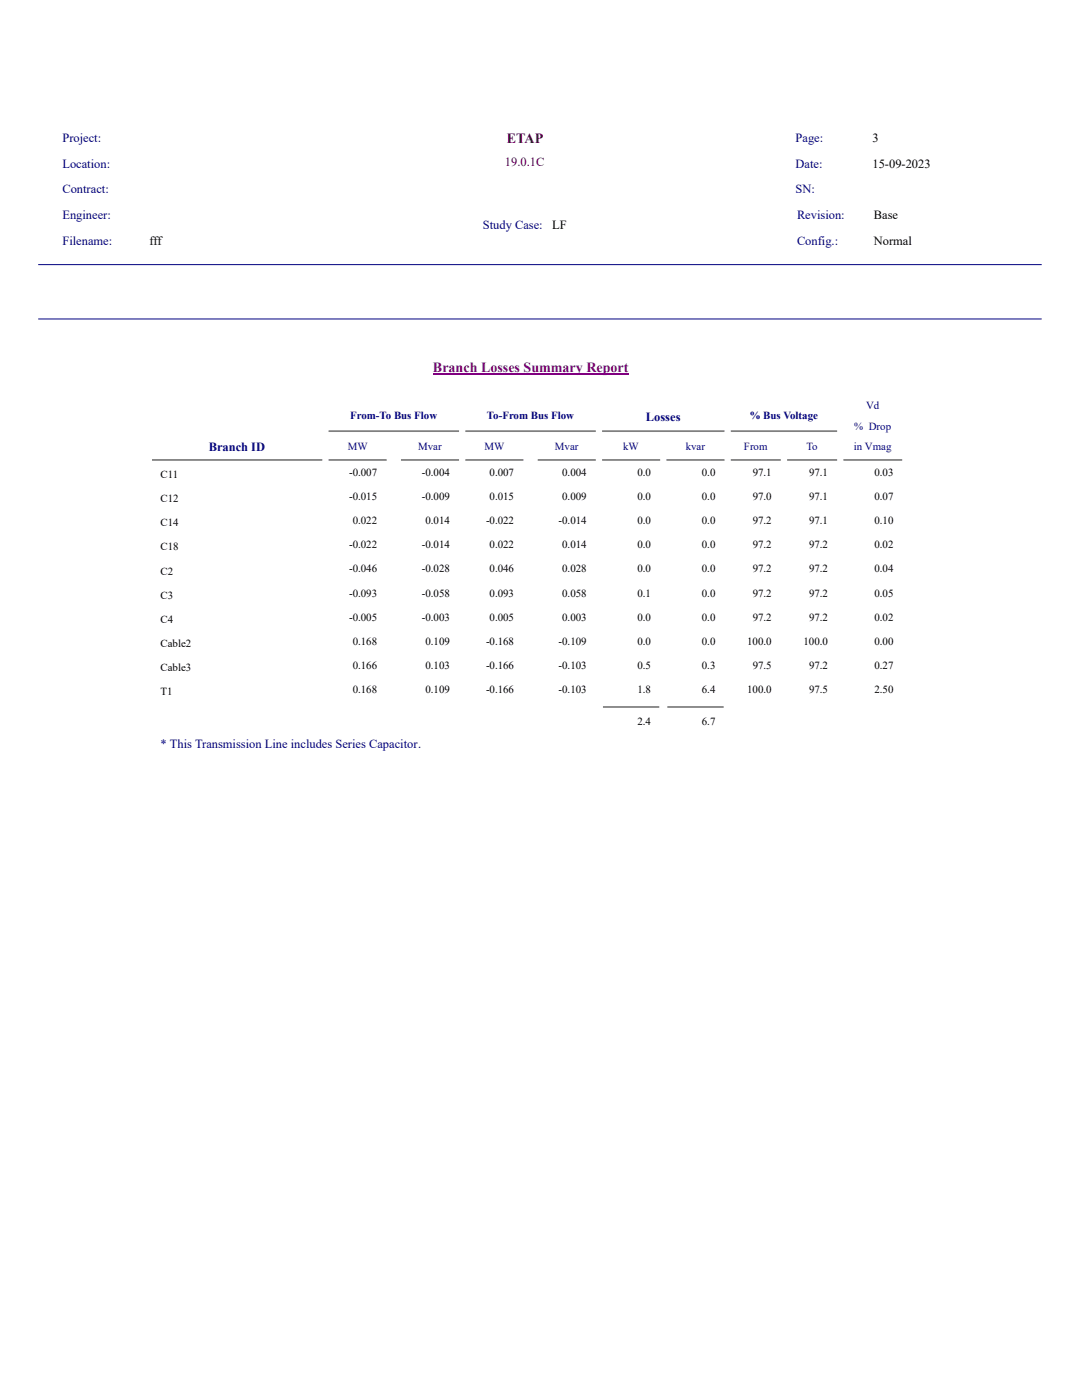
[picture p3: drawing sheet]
<svg xmlns="http://www.w3.org/2000/svg" width="216mm" height="279mm" viewBox="0 0 216 279" stroke-linecap="round" stroke-linejoin="round" font-family="sans-serif">
<defs><g id="words">
<text font-size="2.8" fill="#800000" x="101.1" y="28.6">ETAP</text>
<text font-size="2.8" fill="#800080" x="86.4" y="74.2">Branch Losses Summary Report</text>
<g font-size="2.5" fill="#000080">
<text x="12.5" y="28.3">Project:</text>
<text x="158.7" y="28.3">Page:</text>
<text x="12.5" y="33.5">Location:</text>
<text x="158.7" y="33.5">Date:</text>
<text x="12.5" y="38.6">Contract:</text>
<text x="158.7" y="38.6">SN:</text>
<text x="12.5" y="43.7">Engineer:</text>
<text x="96.3" y="45.7">Study Case:</text>
<text x="159" y="43.7">Revision:</text>
<text x="12.5" y="48.8">Filename:</text>
<text x="159" y="48.8">Config.:</text>
<text x="128.9" y="83.9">Losses</text>
<text x="41.6" y="90.1">Branch ID</text>
<text x="32" y="149.4">* This Transmission Line includes Series Capacitor.</text>
</g>
<g font-size="2.5">
<text x="174.1" y="28.3">3</text>
<text x="174.1" y="33.5">15-09-2023</text>
<text x="110.2" y="45.7">LF</text>
<text x="174.4" y="43.7">Base</text>
<text x="29.8" y="48.8">fff</text>
<text x="174.4" y="48.8">Normal</text>
</g>
<text font-size="2.5" fill="#800000" x="100.8" y="33.1">19.0.1C</text>
<g font-size="2.2" fill="#000080">
<text x="69.9" y="83.7">From-To Bus Flow</text>
<text x="97.2" y="83.7">To-From Bus Flow</text>
<text x="149.6" y="83.7">% Bus Voltage</text>
<text x="172.8" y="81.6">Vd</text>
<text x="69.4" y="89.8">MW</text>
<text x="83.4" y="89.8">Mvar</text>
<text x="96.7" y="89.8">MW</text>
<text x="110.7" y="89.8">Mvar</text>
<text x="124.4" y="89.8">kW</text>
<text x="136.8" y="89.8">kvar</text>
<text x="148.4" y="89.8">From</text>
<text x="160.9" y="89.8">To</text>
<text x="170.4" y="89.8">in Vmag</text>
<text x="170.5" y="85.7">% Drop</text>
</g>
<g font-size="2.2">
<text x="32" y="95.4">C11</text>
<text x="69.7" y="95">-0.007</text>
<text x="84.2" y="95">-0.004</text>
<text x="97.7" y="95">0.007</text>
<text x="112.2" y="95">0.004</text>
<text x="127.2" y="95">0.0</text>
<text x="140" y="95">0.0</text>
<text x="150.2" y="95">97.1</text>
<text x="161.4" y="95">97.1</text>
<text x="174.5" y="95">0.03</text>
<text x="32" y="100.2">C12</text>
<text x="69.7" y="99.8">-0.015</text>
<text x="84.2" y="99.8">-0.009</text>
<text x="97.7" y="99.8">0.015</text>
<text x="112.2" y="99.8">0.009</text>
<text x="127.2" y="99.8">0.0</text>
<text x="140" y="99.8">0.0</text>
<text x="150.2" y="99.8">97.0</text>
<text x="161.4" y="99.8">97.1</text>
<text x="174.5" y="99.8">0.07</text>
<text x="32" y="105">C14</text>
<text x="70.4" y="104.6">0.022</text>
<text x="84.9" y="104.6">0.014</text>
<text x="97" y="104.6">-0.022</text>
<text x="111.5" y="104.6">-0.014</text>
<text x="127.2" y="104.6">0.0</text>
<text x="140" y="104.6">0.0</text>
<text x="150.2" y="104.6">97.2</text>
<text x="161.4" y="104.6">97.1</text>
<text x="174.5" y="104.6">0.10</text>
<text x="32" y="109.9">C18</text>
<text x="69.7" y="109.4">-0.022</text>
<text x="84.2" y="109.4">-0.014</text>
<text x="97.7" y="109.4">0.022</text>
<text x="112.2" y="109.4">0.014</text>
<text x="127.2" y="109.4">0.0</text>
<text x="140" y="109.4">0.0</text>
<text x="150.2" y="109.4">97.2</text>
<text x="161.4" y="109.4">97.2</text>
<text x="174.5" y="109.4">0.02</text>
<text x="32" y="114.7">C2</text>
<text x="32" y="119.5">C3</text>
<text x="69.7" y="114.2">-0.046</text>
<text x="69.7" y="119">-0.093</text>
<text x="84.2" y="114.2">-0.028</text>
<text x="84.2" y="119">-0.058</text>
<text x="97.7" y="114.2">0.046</text>
<text x="97.7" y="119">0.093</text>
<text x="112.2" y="114.2">0.028</text>
<text x="112.2" y="119">0.058</text>
<text x="127.2" y="114.2">0.0</text>
<text x="127.2" y="119">0.1</text>
<text x="140" y="114.2">0.0</text>
<text x="140" y="119">0.0</text>
<text x="150.2" y="114.2">97.2</text>
<text x="150.2" y="119">97.2</text>
<text x="161.4" y="114.2">97.2</text>
<text x="161.4" y="119">97.2</text>
<text x="174.5" y="114.2">0.04</text>
<text x="174.5" y="119">0.05</text>
<text x="32" y="124.3">C4</text>
<text x="69.7" y="123.9">-0.005</text>
<text x="84.2" y="123.9">-0.003</text>
<text x="97.7" y="123.9">0.005</text>
<text x="112.2" y="123.9">0.003</text>
<text x="127.2" y="123.9">0.0</text>
<text x="140" y="123.9">0.0</text>
<text x="150.2" y="123.9">97.2</text>
<text x="161.4" y="123.9">97.2</text>
<text x="174.5" y="123.9">0.02</text>
<text x="32" y="129.1">Cable2</text>
<text x="70.4" y="128.7">0.168</text>
<text x="84.9" y="128.7">0.109</text>
<text x="97" y="128.7">-0.168</text>
<text x="111.5" y="128.7">-0.109</text>
<text x="127.2" y="128.7">0.0</text>
<text x="140" y="128.7">0.0</text>
<text x="149.1" y="128.7">100.0</text>
<text x="160.3" y="128.7">100.0</text>
<text x="174.5" y="128.7">0.00</text>
<text x="32" y="133.9">Cable3</text>
<text x="70.4" y="133.5">0.166</text>
<text x="84.9" y="133.5">0.103</text>
<text x="97" y="133.5">-0.166</text>
<text x="111.5" y="133.5">-0.103</text>
<text x="127.2" y="133.5">0.5</text>
<text x="140" y="133.5">0.3</text>
<text x="150.2" y="133.5">97.5</text>
<text x="161.4" y="133.5">97.2</text>
<text x="174.5" y="133.5">0.27</text>
<text x="32" y="138.7">T1</text>
<text x="70.4" y="138.3">0.168</text>
<text x="84.9" y="138.3">0.109</text>
<text x="97" y="138.3">-0.166</text>
<text x="111.5" y="138.3">-0.103</text>
<text x="127.2" y="138.3">1.8</text>
<text x="140" y="138.3">6.4</text>
<text x="149.1" y="138.3">100.0</text>
<text x="161.4" y="138.3">97.5</text>
<text x="174.5" y="138.3">2.50</text>
<text x="127.2" y="144.7">2.4</text>
<text x="140" y="144.7">6.7</text>
</g>
</g></defs>
<path d="M7.6 52.8h200.3M7.6 63.7h200.3" fill="none" stroke="#000080" stroke-width=".2"/>
<g fill="none" stroke="#808080" stroke-width=".35">
<path d="M30.4 91.8h33.7M65.7 91.8h11.3M65.7 86h25.7M80.2 91.8h11.2M93 91.8h11.3M93 86h25.7M107.5 91.8h11.2M120.3 91.8h11.3M120.3 86h24.1M133.2 91.8h11.2M146 91.8h9.6M146 86h20.9"/>
<path d="M157.2 91.8h9.7M168.5 91.8h11.3M120.3 141.1h11.3M133.2 141.1h11.2"/>
</g>
<path d="M86.4 74.6h39.1" fill="none" stroke="#800080" stroke-width=".26"/>
<use href="#words"/>
</svg>
